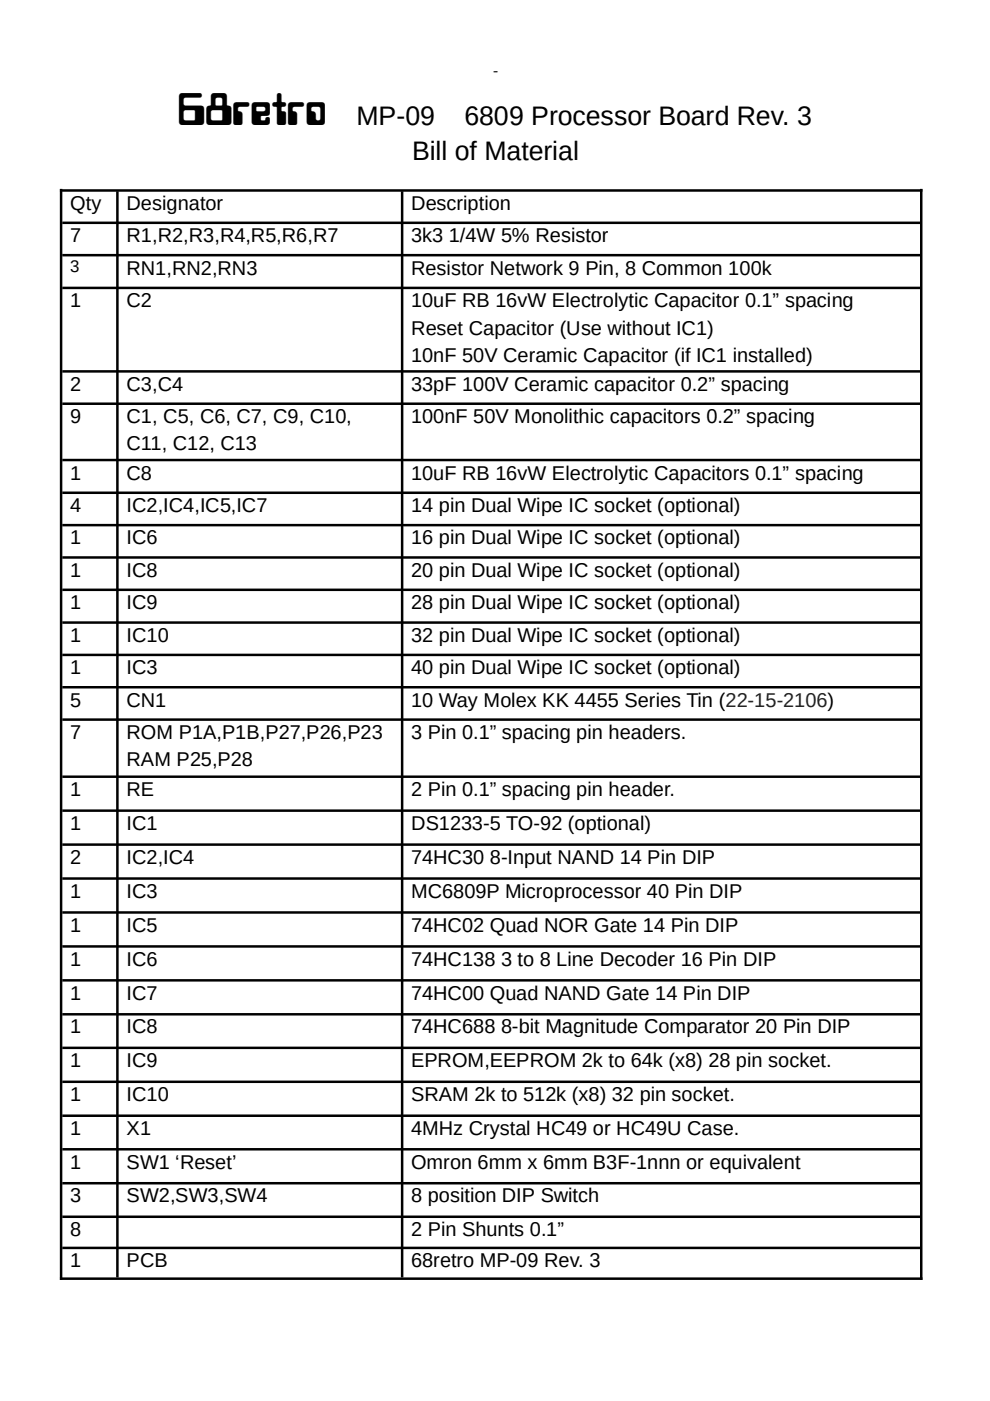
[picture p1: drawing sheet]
<svg xmlns="http://www.w3.org/2000/svg" width="210mm" height="297mm" viewBox="0 0 210 297" stroke-linecap="round" stroke-linejoin="round" font-family="sans-serif">
<defs><g id="words">
<text font-size="9.9" x="38" y="26.6">68retro</text>
<g font-size="5.7">
<text x="75.6" y="26.6">MP-09</text>
<text x="98.5" y="26.6">6809 Processor Board Rev. 3</text>
<text x="87.4" y="34">Bill of Material</text>
</g>
<g font-size="4.2">
<text x="14.9" y="44.5">Qty</text>
<text x="26.8" y="44.5">Designator</text>
<text x="87.2" y="44.5">Description</text>
<text x="14.9" y="51.4">7</text>
<text x="26.8" y="51.4">R1,R2,R3,R4,R5,R6,R7</text>
<text x="87.2" y="51.4">3k3 1/4W 5% Resistor</text>
<text x="26.8" y="58.3">RN1,RN2,RN3</text>
<text x="87.2" y="58.3">Resistor Network 9 Pin, 8 Common 100k</text>
<text x="14.9" y="65.1">1</text>
<text x="26.8" y="65.1">C2</text>
<text x="87.2" y="65.1">10uF RB 16vW Electrolytic Capacitor 0.1” spacing</text>
<text x="87.2" y="71">Reset Capacitor (Use without IC1)</text>
<text x="87.2" y="76.7">10nF 50V Ceramic Capacitor (if IC1 installed)</text>
<text x="14.9" y="82.9">2</text>
<text x="26.8" y="82.9">C3,C4</text>
<text x="87.2" y="82.9">33pF 100V Ceramic capacitor 0.2” spacing</text>
<text x="14.9" y="89.7">9</text>
<text x="26.8" y="89.7">C1, C5, C6, C7, C9, C10,</text>
<text x="87.2" y="89.7">100nF 50V Monolithic capacitors 0.2” spacing</text>
<text x="26.8" y="95.5">C11, C12, C13</text>
<text x="14.9" y="101.7">1</text>
<text x="26.8" y="101.7">C8</text>
<text x="87.2" y="101.7">10uF RB 16vW Electrolytic Capacitors 0.1” spacing</text>
<text x="14.9" y="108.5">4</text>
<text x="26.8" y="108.5">IC2,IC4,IC5,IC7</text>
<text x="87.2" y="108.5">14 pin Dual Wipe IC socket (optional)</text>
<text x="14.9" y="115.4">1</text>
<text x="26.8" y="115.4">IC6</text>
<text x="87.2" y="115.4">16 pin Dual Wipe IC socket (optional)</text>
<text x="14.9" y="122.3">1</text>
<text x="26.8" y="122.3">IC8</text>
<text x="87.2" y="122.3">20 pin Dual Wipe IC socket (optional)</text>
<text x="14.9" y="129.2">1</text>
<text x="26.8" y="129.2">IC9</text>
<text x="87.2" y="129.2">28 pin Dual Wipe IC socket (optional)</text>
<text x="14.9" y="136.1">1</text>
<text x="26.8" y="136.1">IC10</text>
<text x="87.2" y="136.1">32 pin Dual Wipe IC socket (optional)</text>
<text x="14.9" y="142.9">1</text>
<text x="26.8" y="142.9">IC3</text>
<text x="87.2" y="142.9">40 pin Dual Wipe IC socket (optional)</text>
<text x="14.9" y="149.9">5</text>
<text x="26.8" y="149.9">CN1</text>
<text x="87.2" y="149.9">10 Way Molex KK 4455 Series Tin (</text>
<text x="175.4" y="149.9">)</text>
<text x="14.9" y="156.7">7</text>
<text x="26.8" y="156.7">ROM P1A,P1B,P27,P26,P23</text>
<text x="87.2" y="156.7">3 Pin 0.1” spacing pin headers.</text>
<text x="26.8" y="162.5">RAM P25,P28</text>
<text x="14.9" y="168.8">1</text>
<text x="26.8" y="168.8">RE</text>
<text x="87.2" y="168.8">2 Pin 0.1” spacing pin header.</text>
<text x="14.9" y="176">1</text>
<text x="26.8" y="176">IC1</text>
<text x="87.2" y="176">DS1233-5 TO-92 (optional)</text>
<text x="14.9" y="183.2">2</text>
<text x="26.8" y="183.2">IC2,IC4</text>
<text x="87.2" y="183.2">74HC30 8-Input NAND 14 Pin DIP</text>
<text x="14.9" y="190.4">1</text>
<text x="26.8" y="190.4">IC3</text>
<text x="87.2" y="190.4">MC6809P Microprocessor 40 Pin DIP</text>
<text x="14.9" y="197.6">1</text>
<text x="26.8" y="197.6">IC5</text>
<text x="87.2" y="197.6">74HC02 Quad NOR Gate 14 Pin DIP</text>
<text x="14.9" y="204.8">1</text>
<text x="26.8" y="204.8">IC6</text>
<text x="87.2" y="204.8">74HC138 3 to 8 Line Decoder 16 Pin DIP</text>
<text x="14.9" y="212">1</text>
<text x="26.8" y="212">IC7</text>
<text x="87.2" y="212">74HC00 Quad NAND Gate 14 Pin DIP</text>
<text x="14.9" y="219.1">1</text>
<text x="26.8" y="219.1">IC8</text>
<text x="87.2" y="219.1">74HC688 8-bit Magnitude Comparator 20 Pin DIP</text>
<text x="14.9" y="226.3">1</text>
<text x="26.8" y="226.3">IC9</text>
<text x="87.2" y="226.3">EPROM,EEPROM 2k to 64k (x8) 28 pin socket.</text>
<text x="14.9" y="233.5">1</text>
<text x="26.8" y="233.5">IC10</text>
<text x="87.2" y="233.5">SRAM 2k to 512k (x8) 32 pin socket.</text>
<text x="14.9" y="240.6">1</text>
<text x="26.8" y="240.6">X1</text>
<text x="87.2" y="240.6">4MHz Crystal HC49 or HC49U Case.</text>
<text x="14.9" y="247.8">1</text>
<text x="26.8" y="247.8">SW1 ‘Reset’</text>
<text x="87.2" y="247.8">Omron 6mm x 6mm B3F-1nnn or equivalent</text>
<text x="14.9" y="254.9">3</text>
<text x="26.8" y="254.9">SW2,SW3,SW4</text>
<text x="87.2" y="254.9">8 position DIP Switch</text>
<text x="14.9" y="262.1">8</text>
<text x="87.2" y="262.1">2 Pin Shunts 0.1”</text>
<text x="14.9" y="268.6">1</text>
<text x="26.8" y="268.6">PCB</text>
<text x="87.2" y="268.6">68retro MP-09 Rev. 3</text>
</g>
<text font-size="4.2" fill="#1f2328" x="153.8" y="149.9">22-15-2106</text>
<g font-size="3.6">
<text x="104.6" y="16.1">-</text>
<text x="14.9" y="57.6">3</text>
</g>
</g></defs>
<g fill="none" stroke="#000" stroke-width=".53">
<path d="M12.7 40.4h182.9M13 40v231.4M13.2 47.2h181.9M13.2 54.1h181.9M24.9 40.6v230.2M85.3 40.6v230.2M195.3 40v231.4M13.2 61h181.9M13.2 78.7h181.9M13.2 85.6h181.9M13.2 97.5h181.9M13.2 104.5h181.9"/>
<path d="M13.2 111.3h181.9M13.2 118.2h181.9M13.2 125.1h181.9M13.2 132h181.9M13.2 138.9h181.9M13.2 145.7h181.9M13.2 152.6h181.9M13.2 164.7h181.9M13.2 171.9h181.9M13.2 179.1h181.9M13.2 186.3h181.9M13.2 193.5h181.9"/>
<path d="M13.2 200.7h181.9M13.2 207.9h181.9M13.2 215.1h181.9M13.2 222.2h181.9M13.2 229.4h181.9M13.2 236.6h181.9M13.2 243.7h181.9M13.2 250.9h181.9M13.2 258h181.9M12.7 271.1h182.9M13.2 264.6h181.9"/>
</g>
<use href="#words"/>
</svg>
